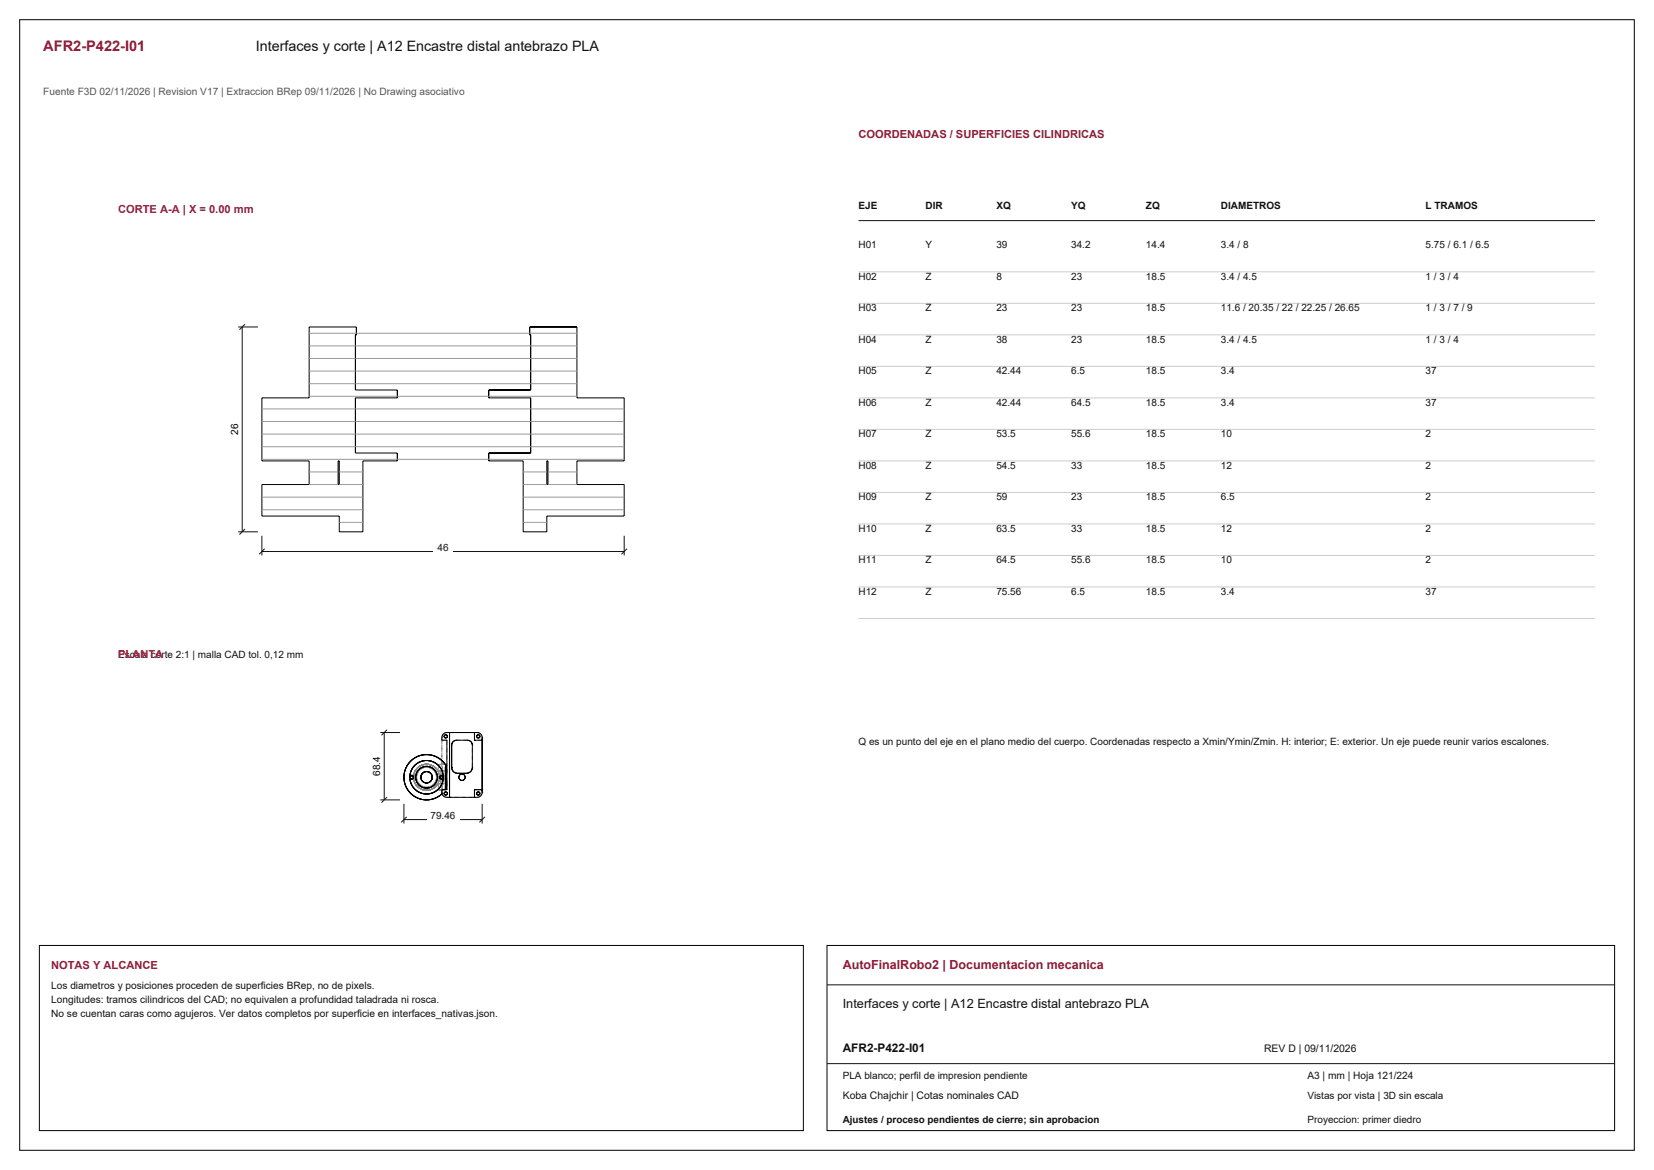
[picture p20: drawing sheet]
<svg xmlns="http://www.w3.org/2000/svg" width="420mm" height="297mm" viewBox="0 0 420 297" stroke-linecap="round" stroke-linejoin="round" font-family="sans-serif">
<defs><g id="words">
<text font-size="3.7" fill="#981b39" x="11" y="13">AFR2-P422-I01</text>
<text font-size="3.6" fill="#111" x="65" y="13">Interfaces y corte | A12 Encastre distal antebrazo PLA</text>
<text font-size="3.2" fill="#981b39" x="214" y="246">AutoFinalRobo2 | Documentacion mecanica</text>
<text font-size="3.2" fill="#111" x="214" y="256">Interfaces y corte | A12 Encastre distal antebrazo PLA</text>
<text font-size="3" fill="#111" x="214" y="267">AFR2-P422-I01</text>
<g font-size="2.8" fill="#981b39">
<text x="218" y="35">COORDENADAS / SUPERFICIES CILINDRICAS</text>
<text x="13" y="246">NOTAS Y ALCANCE</text>
</g>
<g font-size="2.8" fill="#a91843">
<text x="30" y="54">CORTE A-A | X = 0.00 mm</text>
<text x="30" y="167">PLANTA</text>
</g>
<text font-size="2.6" fill="#555" x="11" y="24">Fuente F3D 02/11/2026 | Revision V17 | Extraccion BRep 09/11/2026 | No Drawing asociativo</text>
<g font-size="2.6" fill="#111">
<text x="13" y="251">Los diametros y posiciones proceden de superficies BRep, no de pixels.</text>
<text x="13" y="254.6">Longitudes: tramos cilindricos del CAD; no equivalen a profundidad taladrada ni rosca.</text>
<text x="13" y="258.2">No se cuentan caras como agujeros. Ver datos completos por superficie en interfaces_nativas.json.</text>
<text x="321" y="267">REV D | 09/11/2026</text>
<text x="332" y="274">A3 | mm | Hoja 121/224</text>
<text x="214" y="279">Koba Chajchir | Cotas nominales CAD</text>
</g>
<g font-size="2.5" fill="#111">
<text x="218" y="53">EJE</text>
<text x="235" y="53">DIR</text>
<text x="253" y="53">XQ</text>
<text x="272" y="53">YQ</text>
<text x="291" y="53">ZQ</text>
<text x="310" y="53">DIAMETROS</text>
<text x="362" y="53">L TRAMOS</text>
<text x="218" y="63">H01</text>
<text x="235" y="63">Y</text>
<text x="253" y="63">39</text>
<text x="272" y="63">34.2</text>
<text x="291" y="63">14.4</text>
<text x="310" y="63">3.4 / 8</text>
<text x="362" y="63">5.75 / 6.1 / 6.5</text>
<text x="218" y="71">H02</text>
<text x="235" y="71">Z</text>
<text x="253" y="71">8</text>
<text x="272" y="71">23</text>
<text x="291" y="71">18.5</text>
<text x="310" y="71">3.4 / 4.5</text>
<text x="362" y="71">1 / 3 / 4</text>
<text x="218" y="79">H03</text>
<text x="235" y="79">Z</text>
<text x="253" y="79">23</text>
<text x="272" y="79">23</text>
<text x="291" y="79">18.5</text>
<text x="310" y="79">11.6 / 20.35 / 22 / 22.25 / 26.65</text>
<text x="362" y="79">1 / 3 / 7 / 9</text>
<text x="218" y="87">H04</text>
<text x="235" y="87">Z</text>
<text x="253" y="87">38</text>
<text x="272" y="87">23</text>
<text x="291" y="87">18.5</text>
<text x="310" y="87">3.4 / 4.5</text>
<text x="362" y="87">1 / 3 / 4</text>
<text x="218" y="95">H05</text>
<text x="235" y="95">Z</text>
<text x="253" y="95">42.44</text>
<text x="272" y="95">6.5</text>
<text x="291" y="95">18.5</text>
<text x="310" y="95">3.4</text>
<text x="362" y="95">37</text>
<text x="218" y="103">H06</text>
<text x="235" y="103">Z</text>
<text x="253" y="103">42.44</text>
<text x="272" y="103">64.5</text>
<text x="291" y="103">18.5</text>
<text x="310" y="103">3.4</text>
<text x="362" y="103">37</text>
<text x="218" y="111">H07</text>
<text x="235" y="111">Z</text>
<text x="253" y="111">53.5</text>
<text x="272" y="111">55.6</text>
<text x="291" y="111">18.5</text>
<text x="310" y="111">10</text>
<text x="362" y="111">2</text>
<text x="218" y="119">H08</text>
<text x="235" y="119">Z</text>
<text x="253" y="119">54.5</text>
<text x="272" y="119">33</text>
<text x="291" y="119">18.5</text>
<text x="310" y="119">12</text>
<text x="362" y="119">2</text>
<text x="218" y="127">H09</text>
<text x="235" y="127">Z</text>
<text x="253" y="127">59</text>
<text x="272" y="127">23</text>
<text x="291" y="127">18.5</text>
<text x="310" y="127">6.5</text>
<text x="362" y="127">2</text>
<text x="218" y="135">H10</text>
<text x="235" y="135">Z</text>
<text x="253" y="135">63.5</text>
<text x="272" y="135">33</text>
<text x="291" y="135">18.5</text>
<text x="310" y="135">12</text>
<text x="362" y="135">2</text>
<text x="111.1" y="139.8">46</text>
<text x="218" y="143">H11</text>
<text x="235" y="143">Z</text>
<text x="253" y="143">64.5</text>
<text x="272" y="143">55.6</text>
<text x="291" y="143">18.5</text>
<text x="310" y="143">10</text>
<text x="362" y="143">2</text>
<text x="218" y="151">H12</text>
<text x="235" y="151">Z</text>
<text x="253" y="151">75.56</text>
<text x="272" y="151">6.5</text>
<text x="291" y="151">18.5</text>
<text x="310" y="151">3.4</text>
<text x="362" y="151">37</text>
<text x="30" y="167">Escala corte 2:1 | malla CAD tol. 0,12 mm</text>
<text x="218" y="189">Q es un punto del eje en el plano medio del cuerpo. Coordenadas respecto a Xmin/Ymin/Zmin. H: interior; E: exterior. Un eje puede reunir varios escalones.</text>
<text x="109.3" y="207.8">79.46</text>
<text x="214" y="274">PLA blanco; perfil de impresion pendiente</text>
<text x="332" y="279">Vistas por vista | 3D sin escala</text>
<text x="214" y="285">Ajustes / proceso pendientes de cierre; sin aprobacion</text>
<text x="332" y="285">Proyeccion: primer diedro</text>
</g>
<g font-size="2.5">
<text x="60.5" y="110.4" transform="rotate(-90 60.5 110.4)">26</text>
<text x="96.6" y="197" transform="rotate(-90 96.6 197)">68.4</text>
</g>
</g></defs>
<path d="M5 5h410v287h-410zM78.5 83h12v2h-.2v14h10.6v2h-10.6v14h10.6v2h-8.7v18h-6v-4h-19.7v-8h12v-6h-12v-16h12zM134.5 83h12v18h12v16h-12v6h12v8h-19.7v4h-6v-18h-8.7v-2h10.7v-14h-10.7v-2h10.7v-14h-.3zM85.9 117h.3v6h-.3zM138.8 117h.3v6h-.3z" fill="none" stroke="#000" stroke-width=".25"/>
<path d="M66.5 136v5M66.5 140h92M67.2 139.3l-1.4 1.4M158.5 136v5M159.2 139.3l-1.4 1.4" fill="none" stroke="#111" stroke-width=".25"/>
<path d="M110.1 137.9h4.8v3h-4.8z" fill-rule="evenodd" fill="#fff"/>
<path d="M60.5 83h5M61.5 83v52M62.2 82.3l-1.4 1.4M60.5 135h5M62.2 134.3l-1.4 1.4" fill="none" stroke="#111" stroke-width=".25"/>
<path d="M57.7 106.9h3.2v4.2h-3.2z" fill-rule="evenodd" fill="#fff"/>
<g fill="none" stroke="#9a9a9a" stroke-width=".25">
<path d="M78.5 84.6h68M78.5 87.8h68M78.5 91h68M78.5 94.2h68M78.5 97.4h68M66.5 116.6h92M66.5 113.4h92M66.5 110.2h92M66.5 107h92M66.5 103.8h92M78.5 119.8h7.4M78.5 100.6h68"/>
<path d="M86.2 119.8h6M132.8 119.8h6M139.1 119.8h7.4M66.5 126.2h25.7M66.5 129.4h25.7M78.5 123h7.4M86.2 132.6h6M86.2 123h6M132.8 132.6h6M132.8 129.4h25.7M132.8 126.2h25.7M132.8 123h6"/>
<path d="M139.1 123h7.4"/>
</g>
<g fill="none" stroke="#8c8c8c" stroke-width=".25" stroke-dasharray="1.1 .8" stroke-linecap="butt">
<path d="M102.6 197.3v.5M102.6 197.4v.6M102.6 196.8v.6M102.6 197.8l.1 .6M102.6 196.7v.6M102.6 198l.1 .5M102.7 196.3l-.1 .5M102.7 198.4l.1 .6M102.7 196.1l-.1 .6M102.7 198.5l.2 .6M102.8 195.7l-.1 .6M102.8 199l.2 .5"/>
<path d="M102.8 195.5l-.1 .6M102.9 199.1l.2 .5M103 195.1l-.2 .6M103 199.5l.3 .6M103 195l-.2 .5M103.1 199.6l.2 .6M103.2 194.6l-.2 .5M103.3 194.5l-.3 .5M103.5 194.1l-.3 .5M103.6 194l-.3 .5M103.9 193.7l-.4 .4M104 193.5l-.4 .5"/>
<path d="M104.1 197.3v-.5M104.1 197.3v-.3M104.1 197.3v.3M104.1 197.2v.5M104.1 197.2v-.1M104.1 197.4v.1M104.1 197.1v.1M104.1 197.1v-.1M104.1 197.5v.1M104.1 197.6v-.1M104.1 197v.1M104.1 197.6v-.3"/>
<path d="M104.1 197v.3M104.1 197.6l.1 .1M104.1 197v-.1M104.1 197.6v.1M104.1 197.7l.1 .5M104.1 196.9v-.1M104.1 197.7v.1M104.1 197.8v-.5M104.1 196.8l.1-.5M104.1 196.8v-.1M104.1 197.8v.1M104.1 196.7v-.1"/>
<path d="M104.1 197.9v.1M104.1 196.7v.5M104.1 196.6v-.1M104.1 198v.1M104.1 196.5l.1-.1M104.1 198.1l.1 .1M104.2 196.4v-.1M104.2 198.2v.1M104.2 198.2l.1 .5M104.2 197.7l.1 .1M104.2 196.9l-.1 .1M104.2 198.3l-.1-.5"/>
<path d="M104.2 196.3l.1-.5M104.2 196.3v-.1M104.2 198.3v.1M104.2 196.2l-.1 .5M104.2 196.2v-.1M104.2 198.4v.1M104.2 196.1h.1M104.2 198.5h.1M104.3 193.2l-.4 .5M104.3 196.1v-.1M104.3 198.5v.1M104.3 196v-.1"/>
<path d="M104.3 198.6v.1M104.3 195.9v-.1M104.3 198.7v.1M104.3 198.7l.2 .5M104.3 197.8l.2 .1M104.3 196.8l-.1 .1M104.3 198.8l-.1-.5M104.3 195.8l.2-.4M104.3 195.8l.1-.1M104.3 198.8l.1 .1M104.4 195.7l-.2 .5M104.4 195.7v-.1"/>
<path d="M104.4 198.9v.1M104.4 193.1l-.4 .4M104.4 195.6l.1-.1M104.4 199l.1 .1M104.5 195.5v-.1M104.5 199.1v.1M104.5 197.9h.2M104.5 196.7l-.2 .1M104.5 199.2l.2 .4M104.5 199.2l-.2-.4M104.5 195.4l.3-.5M104.5 195.4l.1-.1"/>
<path d="M104.5 199.2l.1 .1M104.6 195.3v-.1M104.6 199.3v.1M104.6 195.3l-.2 .4M104.6 195.2l.1-.1M104.6 199.4l.1 .1M104.7 197.9l.1-.1M104.7 196.7h-.2M104.7 192.8l-.4 .4M104.7 195h.1M104.7 195v.1M104.7 199.6v-.1"/>
<path d="M104.7 199.6h.1M104.7 199.6l.3 .4M104.8 195v-.1M104.8 199.6v.1M104.8 199.7l-.3-.5M104.8 194.9l.3-.4M104.8 192.7l-.4 .4M104.8 197.8l.2-.1M104.8 196.8l-.1-.1M104.8 194.9l.1-.1M104.8 199.7l.1 .1M104.8 194.8l-.2 .5"/>
<path d="M104.9 194.8v-.1M104.9 199.8v.1M104.9 194.7h.1M104.9 199.9h.1M105 194.7v-.1M105 199.9v.1M105 197.7l.1-.1M105 196.9l-.2-.1M105 197.3v.4M105 194.6h.1M105 200h.1M105 196.9v.4"/>
<path d="M105 197.7l.1 .5M105 197.3l.1 .4M105 197.2v.1M105 197.4v-.1M105 197.1v.1M105 197.5v-.1M105 197.5v-.4M105 197.1l.1-.5M105 197.1v.4M105 197.5l.1 .5M105 197.1v-.1M105 197.5v.1"/>
<path d="M105 197v-.1M105 197.6v.1M105 196.9h.1M105 197.7h.1M105.1 196.9l-.1 .4M105.1 197.7v.5M105.1 196.8v.1M105.1 197.8v-.1M105.1 194.6v-.1M105.1 197.6v-.2M105.1 197l-.1-.1M105.1 196.7v.1"/>
<path d="M105.1 197.9v-.1M105.1 196.7v-.1M105.1 197.9v.1M105.1 194.5l.3-.3M105.1 198l-.1-.5M105.1 196.6l.1-.4M105.1 196.6l-.1 .5M105.1 198l.1 .4M105.1 196.4l-.1 .5M105.1 198.2l.1 .4M105.1 196.6v-.1M105.1 198v.1"/>
<path d="M105.1 194.5h.1M105.1 197.4v-.2M105.1 197.2v-.2M105.1 196.4v.1M105.1 198.2v-.1M105.1 196.4v.5M105.1 198.2l.2 .4M105.1 192.5l-.4 .3M105.2 196.4h-.1M105.2 198.2h-.1M105.2 194.5v-.1M105.2 194.5l-.4 .3"/>
<path d="M105.2 196.3v.1M105.2 198.3v-.1M105.2 196.2v.1M105.2 198.4v-.1M105.2 194.4h.1M105.2 198.4l-.1-.4M105.2 196.2l.2-.4M105.2 196.2l-.1 .4M105.2 198.4l.2 .4M105.2 196.2v-.1M105.2 198.4v.1M105.2 196.1h.1"/>
<path d="M105.2 198.5h.1M105.2 196l-.1 .4M105.2 198.6l.2 .4M105.3 194.3v.1M105.3 196.1v-.1M105.3 198.5v.1M105.3 196l-.2 .4M105.3 198.6l.2 .4M105.3 196v-.1M105.3 198.6v.1M105.3 194.3l.1-.1M105.3 192.4l-.5 .3"/>
<path d="M105.4 195.9v-.1M105.4 195.9h-.1M105.4 198.7h-.1M105.4 198.7v.1M105.4 198.8l-.2-.4M105.4 195.8l.2-.4M105.4 195.8l-.2 .4M105.4 198.8l.2 .4M105.4 195.8v-.1M105.4 198.8v.1M105.4 194.2l.1-.1M105.4 194.2l.4-.3"/>
<path d="M105.4 195.7h.1M105.4 198.9h.1M105.4 195.6l-.2 .4M105.4 199l.3 .3M105.5 195.7v-.1M105.5 198.9v.1M105.5 195.6l-.2 .4M105.5 199l.2 .3M105.5 194.1l-.3 .4M105.5 195.6v-.1M105.5 199v.1M105.5 194.1l.1-.1"/>
<path d="M105.5 197.3l.1 .4M105.5 197.3l.1-.4M105.6 195.5h-.1M105.6 199.1h-.1M105.6 197.7l.1 .4M105.6 196.9l-.1 .4M105.6 196.9l.1-.4M105.6 197.7l-.1-.4M105.6 195.5v-.1M105.6 199.1v.1M105.6 199.2l-.2-.4M105.6 195.4l.3-.3"/>
<path d="M105.6 195.4l-.2 .4M105.6 199.2l.3 .3M105.6 192.2l-.5 .3M105.6 194h.1M105.7 195.4v-.1M105.7 195.4h-.1M105.7 199.2h-.1M105.7 199.2v.1M105.7 198.1l.1 .4M105.7 196.5l-.1 .4M105.7 196.5l.1-.4M105.7 198.1l-.1-.4"/>
<path d="M105.7 195.3l-.3 .3M105.7 199.3l.3 .4M105.7 194l.1-.1M105.7 195.3l-.2 .3M105.8 195.2l-.1 .1M105.8 199.4l-.1-.1M105.8 197.3v.4M105.8 197.3v-.4M105.8 198.5l.2 .3M105.8 196.1l-.1 .4M105.8 196.1l.2-.3M105.8 198.5l-.1-.4"/>
<path d="M105.8 196.9v.4M105.8 197.7l.1 .4M105.8 197.7v-.4M105.8 196.9l.1-.4M105.8 193.9l.4-.3M105.8 193.9l.1-.1M105.8 192.1l-.5 .3M105.8 195.1v.1M105.8 199.5v-.1M105.9 195.1h-.1M105.9 199.5h-.1M105.9 199.5l-.3-.3"/>
<path d="M105.9 195.1l.3-.3M105.9 195.1l-.3 .3M105.9 199.5l.3 .3M105.9 196.5l-.1 .4M105.9 198.1l.1 .3M105.9 198.1l-.1-.4M105.9 196.5l.1-.3M105.9 195.1v-.1M105.9 199.5v.1M105.9 193.8l-.4 .3M105.9 193.8l.1-.1M105.9 195h.1"/>
<path d="M105.9 199.6h.1M106 194.9l-.3 .4M106 199.7l.3 .3M106 198.8l.2 .4M106 195.8l-.2 .3M106 195.8l.2-.4M106 198.8l-.2-.3M106 193.7h.1M106 194.9v.1M106 199.7v-.1M106 199.7l.4 .3M106 196.2l-.1 .3"/>
<path d="M106 198.4l.2 .4M106 198.4l-.1-.3M106 196.2l.2-.4M106.1 194.9h-.1M106.1 199.7h-.1M106.1 194.9v-.1M106.1 199.7v.1M106.1 193.7l.1-.1M106.2 194.8h-.1M106.2 199.8h-.1M106.2 192l-.6 .2M106.2 193.6h.1"/>
<path d="M106.2 199.8l-.3-.3M106.2 194.8l.4-.3M106.2 194.8l-.3 .3M106.2 199.8l.4 .3M106.2 195.8l-.2 .4M106.2 198.8l.3 .3M106.2 198.8l-.2-.4M106.2 195.8l.3-.3M106.2 193.6l.5-.2M106.2 194.7h.1M106.2 194.7v.1M106.2 199.9v-.1"/>
<path d="M106.2 199.9h.1M106.2 199.2l.3 .2M106.2 195.4l-.2 .4M106.2 195.4l.3-.2M106.2 199.2l-.2-.4M106.3 194.6l-.3 .3M106.3 200l.4 .2M106.3 193.5h.1M106.3 193.5v.1M106.3 194.7h.1M106.3 199.9h.1M106.4 193.5l-.5 .3"/>
<path d="M106.4 191.9l-.6 .2M106.4 194.6l-.4 .3M106.4 200l.3 .2M106.4 194.6v.1M106.4 200v-.1M106.4 194.6h.1M106.4 200h.1M106.5 193.5h-.1M106.5 195.5l-.3 .3M106.5 199.1l.3 .2M106.5 199.1l-.3-.3M106.5 195.5l.3-.2"/>
<path d="M106.5 193.4h.1M106.5 193.4v.1M106.5 194.5v.1M106.5 199.4l.4 .3M106.5 195.2l-.3 .2M106.5 195.2l.4-.3M106.5 199.4l-.3-.2M106.6 194.5l.4-.2M106.6 194.5l-.4 .3M106.6 194.5h-.1M106.7 193.4h-.1M106.7 194.5v-.1"/>
<path d="M106.7 194.5h-.1M106.7 194.4l-.4 .2M106.7 193.4l.5-.2M106.7 191.8l-.5 .2M106.7 193.4l.1-.1M106.7 194.4l-.3 .2M106.8 194.4h-.1M106.8 195.3l-.3 .2M106.8 199.3l.3 .2M106.8 199.3l-.3-.2M106.8 195.3l.3-.2M106.8 193.3h.1"/>
<path d="M106.8 193.3l-.4 .2M106.9 199.7l.3 .2M106.9 194.9l-.4 .3M106.9 194.9l.3-.2M106.9 199.7l-.4-.3M106.9 194.3l-.1 .1M106.9 191.7l-.5 .2M106.9 194.3h.1M106.9 193.3h.1M107 194.3l.4-.2M107 194.3l-.4 .2M107 193.3l.1-.1"/>
<path d="M107 194.3h.1M107.1 194.2l-.4 .2M107.1 194.2v.1M107.1 195.1l-.3 .2M107.1 199.5l.4 .2M107.1 199.5l-.3-.2M107.1 195.1l.4-.2M107.1 194.2h.1M107.1 193.2h.1M107.2 193.2l.4-.1M107.2 193.2l.5-.1M107.2 193.2h.1"/>
<path d="M107.2 199.9l.4 .1M107.2 194.7l-.3 .2M107.2 194.7l.4-.1M107.2 199.9l-.3-.2M107.2 194.2h.1M107.3 191.6l-.6 .2M107.3 193.2h.1M107.3 193.2l-.5 .1M107.3 194.2l.1-.1M107.4 193.2v-.1M107.4 194.1l.4-.1M107.4 194.1l-.4 .2"/>
<path d="M107.4 193.1h.1M107.5 194.1h-.1M107.5 194.9l-.4 .2M107.5 199.7l.3 .1M107.5 199.7l-.4-.2M107.5 194.9l.3-.1M107.5 194.1l-.4 .1M107.5 191.6l-.6 .1M107.5 193.1h.1M107.6 194.1l-.5 .1M107.6 194.1h-.1M107.6 200l.4 .1"/>
<path d="M107.6 194.6l-.4 .1M107.6 194.6l.4-.1M107.6 200l-.4-.1M107.6 194.1h.1M107.6 193.1h.5M107.6 193.1h.1M107.7 193.1h.5M107.7 193.1h.1M107.7 194.1h.1M107.8 193.1l-.5 .1M107.8 193.1h.1M107.8 194v.1"/>
<path d="M107.8 194h.4M107.8 194l-.4 .1M107.8 194.8l-.3 .1M107.8 199.8h.4M107.8 199.8l-.3-.1M107.8 194.8h.4M107.8 191.6h-.5M107.9 194h-.1M107.9 194l-.4 .1M107.9 193.1h.1M108 194h-.1M108 194l-.4 .1"/>
<path d="M108 194.5l-.4 .1M108 194.5h.4M108 193.1h.1M108 194h.1M108.1 191.6h-.6M108.1 193.1h.1M108.1 194h.1M108.1 193.1h.5M108.2 193.1h.5M108.2 194.8h-.4M108.2 199.8h.4M108.2 199.8h-.4"/>
<path d="M108.2 194.8h.4M108.2 193.1h.1M108.2 194h.5M108.2 194h-.4M108.3 194h-.1M108.3 193.1h-.5M108.3 193.1h.1M108.3 194h-.4M108.4 194h-.1M108.4 193.1h.1M108.4 191.6h-.6M108.4 194.5h-.4"/>
<path d="M108.4 194.5l.4 .1M108.4 194h.1M108.4 194h-.4M108.5 193.1h.1M108.5 194h.1M108.6 193.1h.1M108.6 194.8h-.4M108.6 199.8h.4M108.6 199.8h-.4M108.6 194.8h.4M108.6 193.1h.5M108.7 191.6h-.6"/>
<path d="M108.7 193.1h.4M108.7 194h-.1M108.7 193.1h.1M108.7 194l.4 .1M108.7 194h-.5M108.8 194h-.1M108.8 194h-.5M108.8 193.1h-.5M108.8 194.6l-.4-.1M108.8 194.6l.4 .1M108.8 194l.1 .1M108.8 193.1h.1"/>
<path d="M108.9 194.1l-.5-.1M108.9 193.1h.1M108.9 194.1h.1M109 191.6h-.6M109 194.8h-.4M109 199.8l.4-.2M109 199.8h-.4M109 194.8l.4 .2M109 194.1h.1M109.1 193.1h-.1M109.1 194.1l.4 .1M109.1 194.1l-.4-.1"/>
<path d="M109.1 193.1h.1M109.1 193.1l.5 .2M109.2 194.1h-.1M109.2 193.1l.1 .1M109.2 194.1l-.4-.1M109.2 199.9l.4-.1M109.2 194.7l-.4-.1M109.2 194.7l.4 .1M109.2 199.9l-.4 .1M109.2 194.1h.1M109.2 191.6h-.5M109.3 194.1v.1"/>
<path d="M109.3 193.2l-.5-.1M109.3 194.2l-.4-.1M109.3 194.2h.1M109.3 193.2h.1M109.4 195l-.4-.2M109.4 199.6l.3-.2M109.4 199.6l-.4 .2M109.4 195l.3 .2M109.4 193.2h.1M109.4 194.2h.1M109.5 194.2l.1 .1M109.5 194.2l.4 .2"/>
<path d="M109.5 194.2l-.4-.1M109.6 193.2v.1M109.6 193.2h-.1M109.6 191.7l-.6-.1M109.6 199.8l.3-.2M109.6 194.8l-.4-.1M109.6 194.8l.3 .2M109.6 199.8l-.4 .1M109.6 194.2l-.4-.1M109.6 193.3l.5 .1M109.6 193.3h.1M109.6 194.3h.1"/>
<path d="M109.7 193.3h.1M109.7 195.2l-.3-.2M109.7 199.4l.3-.2M109.7 199.4l-.3 .2M109.7 195.2l.3 .2M109.7 194.3l-.4-.1M109.8 194.3v.1M109.8 194.3h-.1M109.8 193.3l-.5-.1M109.8 191.7l-.6-.1M109.8 193.3l.1 .1M109.9 194.4h-.1"/>
<path d="M109.9 193.4h.1M109.9 199.6l.3-.3M109.9 195l-.3-.2M109.9 195l.3 .3M109.9 199.6l-.3 .2M109.9 194.4l.4 .3M109.9 194.4l-.4-.2M110 194.4v.1M110 194.4h-.1M110 195.4l-.3-.2M110 199.2l.3-.3M110 199.2l-.3 .2"/>
<path d="M110 195.4l.3 .3M110 194.4l-.4-.2M110 193.4h.1M110.1 194.5h-.1M110.1 193.4l.4 .3M110.1 194.5v.1M110.1 193.4l.1 .1M110.1 194.5l-.4-.2M110.1 191.8l-.5-.1M110.2 194.6h-.1M110.2 193.5l-.4-.2M110.2 193.5h.1"/>
<path d="M110.2 194.6l.1 .1M110.2 200l.1-.1M110.2 199.3l.3-.3M110.2 195.3l-.3-.3M110.2 195.3l.3 .3M110.2 199.3l-.3 .3M110.3 195.7l-.3-.3M110.3 198.9l.2-.3M110.3 198.9l-.3 .3M110.3 195.7l.2 .3M110.3 193.5l.1 .1M110.3 199.9l-.4 .3"/>
<path d="M110.3 194.7l.3 .3M110.3 194.7l-.4-.3M110.3 199.9l.3-.3M110.3 194.7h.1M110.3 199.9h.1M110.4 191.9l-.6-.2M110.4 194.7l-.4-.3M110.4 199.9l.3-.3M110.4 194.7v.1M110.4 199.9v-.1M110.4 194.8h.1M110.4 199.8h.1"/>
<path d="M110.4 193.6h.1M110.5 194.8l-.4-.3M110.5 199.8l.3-.3M110.5 193.7h.1M110.5 193.7v-.1M110.5 196l-.2-.3M110.5 198.6l.2-.4M110.5 198.6l-.2 .3M110.5 196l.2 .4M110.5 194.8v.1M110.5 199.8v-.1M110.5 199l.2-.3"/>
<path d="M110.5 195.6l-.3-.3M110.5 195.6l.2 .3M110.5 199l-.3 .3M110.5 193.7l.4 .3M110.6 194.9h-.1M110.6 199.7h-.1M110.6 193.7l.1 .1M110.6 195h.1M110.6 195v-.1M110.6 199.6v.1M110.6 199.6h.1M110.6 199.6l-.3 .3"/>
<path d="M110.6 195l.3 .3M110.6 195l-.3-.3M110.6 199.6l.3-.3M110.7 192l-.6-.2M110.7 193.8l-.5-.3M110.7 196.4l-.2-.4M110.7 198.2l.1-.3M110.7 198.2l-.2 .4M110.7 196.4l.1 .3M110.7 195l-.3-.3M110.7 199.6l.3-.3M110.7 195v.1"/>
<path d="M110.7 199.6v-.1M110.7 198.7l.2-.4M110.7 195.9l-.2-.3M110.7 195.9l.2 .4M110.7 198.7l-.2 .3M110.7 193.8l.1 .1M110.8 195.1h-.1M110.8 199.5h-.1M110.8 195.1l-.3-.3M110.8 199.5l.2-.4M110.8 195.1v.1M110.8 199.5v-.1"/>
<path d="M110.8 196.7l-.1-.3M110.8 197.9l.1-.4M110.8 197.9l-.1 .3M110.8 196.7l.1 .4M110.8 193.9h.1M110.8 195.2h.1M110.8 199.4h.1M110.9 197.5h.7M110.9 197.1l-.1-.4M110.9 197.5l-.1 .4M110.9 192.2l-.5-.3M110.9 195.3v-.1"/>
<path d="M110.9 199.3v.1M110.9 198.3l.1-.4M110.9 196.3l-.2-.4M110.9 196.3l.1 .4M110.9 198.3l-.2 .4M110.9 193.9l.1 .1M110.9 199.3l-.3 .3M110.9 195.3l.3 .4M110.9 195.3l-.3-.3M110.9 199.3l.3-.4M110.9 195.3h.1M110.9 199.3h.1"/>
<path d="M110.9 194l.4 .3M111 195.4v-.1M111 199.2v.1M111 195.3l-.3-.3M111 199.3l.2-.4M111 197.9l.1-.4M111 196.7l-.1-.4M111 196.7l.1 .4M111 197.9l-.1 .4M111 195.4l.1 .1M111 199.2l.1-.1M111 194l.1 .1"/>
<path d="M111 195.5l-.2-.4M111 199.1l.3-.3M111.1 194.1l-.4-.3M111.1 197.5v-.4M111.1 197.1l-.1-.4M111.1 197.1v.4M111.1 197.5l-.1 .4M111.1 195.5v.1M111.1 199.1v-.1M111.1 195.6h.1M111.1 199h.1M111.2 194.1v.1"/>
<path d="M111.2 194.1h-.1M111.2 195.6v.1M111.2 199v-.1M111.2 192.3l-.5-.3M111.2 195.7h1.1M111.2 198.9l-.3 .4M111.2 195.7l.2 .4M111.2 198.9h2M111.2 195.7l-.3-.4M111.2 194.2h.1M111.2 195.7v.1M111.2 198.9v-.1"/>
<path d="M111.2 195.7l-.2-.4M111.2 195.8h.1M111.2 198.8h.1M111.3 194.2v.1M111.3 195.8l-.3-.3M111.3 198.8l.1-.4M111.3 195.8v.1M111.3 198.8v-.1M111.3 194.3v-.3M111.3 194h1.8M111.3 194.3v1.4M111.3 198.9v1.4"/>
<path d="M111.3 195.9v.1M111.3 198.7v-.1M111.3 194.3l.4 .4M111.3 198.9h.1M111.3 195.7h.1M111.3 196h.1M111.3 198.6h.1M111.4 196.1v-.1M111.4 198.5v.1M111.4 194.3h-.1M111.4 196.1l.1 .4M111.4 198.5l-.2 .4"/>
<path d="M111.4 198.9h.1M111.4 195.7h.1M111.4 198.9h-.1M111.4 195.7h-.1M111.4 192.4l-.5-.2M111.4 196.2v-.1M111.4 198.4v.1M111.4 194h-.1M111.4 194.4v-.1M111.4 194.4l-.3-.3M111.4 196.2l-.1-.4M111.4 198.4l.2-.5"/>
<path d="M111.4 196.3v-.1M111.4 198.3v.1M111.5 196.3h-.1M111.5 198.3h-.1M111.5 194.5v-.1M111.5 196.4v-.1M111.5 198.2v.1M111.5 194.5l-.1-.1M111.5 198.9h.2M111.5 195.7h.2M111.5 198.9h-.1M111.5 195.7h-.1"/>
<path d="M111.5 196.5v-.1M111.5 198.1v.1M111.5 196.5l.1 .4M111.5 198.1l-.1 .4M111.5 197.2v.2M111.5 197.4l.1 .2M111.5 196.5v.1M111.5 198.1v-.1M111.5 194h-.1M111.5 196.6v.1M111.5 198v-.1M111.5 196.7h.1"/>
<path d="M111.5 197.9h.1M111.6 196.7l-.2-.5M111.6 197.9v-.4M111.6 196.7v.1M111.6 197.9v-.1M111.6 194.6l-.1-.1M111.6 197l-.1 .2M111.6 197.6l.1 .1M111.6 196.8v.1M111.6 197.8v-.1M111.6 196.9h1.6M111.6 196.9v.1"/>
<path d="M111.6 197.7h1.6M111.6 197.7v-.1M111.6 197.7l-.1 .4M111.6 197v-.1M111.6 197v.1M111.6 197.6v.1M111.6 197.6v-.1M111.6 197.5v.1M111.6 197.5h1.6M111.6 197.1h-.7M111.6 197.1v-.1M111.6 197.1v-.4"/>
<path d="M111.6 200l.3-.5M111.6 197.5h1M111.7 192.6l-.5-.3M111.7 198.9h.2M111.7 195.7h.2M111.7 198.9h-.2M111.7 195.7h-.2M111.7 199.9v.6M111.7 194v.7M111.7 199.9l-.4 .4M111.7 194.7l-.1-.1M111.7 194h.2"/>
<path d="M111.7 196.9l-.1 .1M111.7 197.7l.1 .1M111.7 194h-.2M111.8 194.8l-.4-.4M111.8 196.8l-.1 .1M111.8 197.8l.2 .1M111.9 198.9h.2M111.9 195.7h.2M111.9 198.9h-.2M111.9 195.7h-.2M111.9 194h.2M111.9 192.8l-.5-.4"/>
<path d="M111.9 194h-.2M111.9 197.1v-1.4M111.9 198.9v-1.4M111.9 198.9h.1M111.9 197.5h.1M111.9 199.5l.3-.4M111.9 197.1h.1M111.9 195.7h.1M112 196.7l-.2 .1M112 197.9h.1M112 197.1h-.1M112 197.5h.1"/>
<path d="M112 195.7h-.1M112 198.9h.1M112 197.1h.1M112 197.5h-.1M112 195.2l-.2-.4M112 195.7h.2M112 198.9h-.1M112.1 198.9h.2M112.1 195.7h.2M112.1 198.9h-.2M112.1 195.7h-.2M112.1 194h.2"/>
<path d="M112.1 197.1h-.1M112.1 197.5h.1M112.1 194h-.2M112.1 195.7h-.1M112.1 198.9h.1M112.1 193l-.4-.4M112.1 197.1h.2M112.1 197.5h-.1M112.1 196.7h-.1M112.1 197.9l.2-.1M112.2 195.7h.1M112.2 198.9h-.2"/>
<path d="M112.2 199.1l.2-.5M112.2 187.2v13.9M112.2 187.9v12.6M112.2 187v.2M112.2 197.1h-.1M112.2 197.5h.2M112.2 195.7l-.2-.5M112.2 195.7h-.1M112.2 198.9h.2M112.3 197.1h.1M112.3 197.5h-.2M112.3 186.7l-.1 .3"/>
<path d="M112.3 196.8l-.2-.1M112.3 197.8l.2-.1M112.3 193.2l-.4-.4M112.3 195.7h.2M112.3 198.9h-.1M112.3 198.9h.3M112.3 195.7h.3M112.3 195.7h.9M112.3 195.7v-1.7M112.3 198.9h-1.1M112.3 198.9h-.2M112.3 195.7h-.2"/>
<path d="M112.3 194h-.2M112.3 194h.3M112.4 198.6l.1-.5M112.4 197.1h-.2M112.4 197.5h.1M112.4 195.7h-.2M112.4 198.9h.1M112.4 196.2l-.2-.5M112.4 186.5l-.1 .2M112.4 197.1h.2M112.4 197.5h-.1M112.5 196.9l-.2-.1"/>
<path d="M112.5 197.7l.1-.1M112.5 195.7h.1M112.5 198.9h-.2M112.5 198.1l.1-.5M112.5 196.6l-.1-.4M112.5 193.4l-.4-.4M112.5 197.1h-.1M112.5 197.5h.1M112.5 194h-.2M112.5 195.7h-.2M112.5 195.7h-.1M112.5 198.9h.2"/>
<path d="M112.6 196.9h.1M112.6 197.7h.6M112.6 196.9v.1M112.6 197.7v-.1M112.6 197.6v-.5M112.6 197v-.1M112.6 198.9h.2M112.6 195.7h.2M112.6 194h.2M112.6 197.6v.1M112.6 197v.1M112.6 197.6v-.3"/>
<path d="M112.6 197v.3M112.6 197l-.1-.1M112.6 197.6v-.1M112.6 197.1v-.1M112.6 197.5v.1M112.6 197.1h-1M112.6 197.5h-.2M112.6 197.5v-.1M112.6 197.1l-.1-.5M112.6 197.3v-.3M112.6 197.3v.3M112.6 186.3l-.2 .2"/>
<path d="M112.6 195.7h.1M112.6 198.9h-.1M112.6 197.1h-.1M112.6 197.5h.1M112.7 197.7h-.1M112.7 195.7h-.2M112.7 198.9h-.1M112.7 193.6l-.4-.4M112.7 197.1h-.1M112.7 194h-.2M112.7 197.1h.5M112.7 196.9h.5"/>
<path d="M112.7 196.9v.2M112.7 197.5v.2M112.7 196.9v-1.2M112.7 198.9v-1.2M112.8 195.7h-.3M112.8 198.9h-.3M112.8 186.2l-.2 .1M112.8 198.9h.2M112.8 195.7h.2M112.8 194h.2M112.9 193.8l-.4-.4M112.9 194h-.2"/>
<path d="M112.9 195.7h-.1M112.9 198.9h-.1M113 186l-.2 .2M113 195.7h.2M113 195.7v-1.7M113 194h-1.3M113.1 194l-.4-.4M113.1 194h-.2M113.1 195.7h-.2M113.1 198.9h-.2M113.2 186h-.2M113.2 198.5v.8"/>
<path d="M113.2 195.3v.7M113.2 194.3l-.3-.5M113.2 198.9h-.9M113.2 196h.3M113.2 199.3h.3M113.2 195.7h-.1M113.2 195.7h-2M113.2 196.9h-1.6M113.2 197.1h-1.6M113.2 196.9h-.6M113.2 197.5h-.5M113.2 197.7h-.5"/>
<path d="M113.2 198.9h-.1M113.2 198.9h-.2M113.2 197.7h-1.6M113.5 185.9l-.3 .1M113.5 187.9h-1.3M113.5 199.3v-.8M113.5 198.5v.8M113.5 196v-.7M113.5 195.3v.7M118.7 187.9h-2.8M119.9 194.8v-5.6M121.4 186l-.2-.1"/>
<path d="M121.7 186h-.3M121.9 186.2l-.2-.2M122.1 186.3l-.2-.1M122.2 186.5l-.1-.2M122.3 186.7l-.1-.2M122.4 187l-.1-.3M122.4 187.2v-.2M122.4 187.9h-1.9M103.3 200.1l.3 .5M103.3 200.2l.3 .4M103.6 200.6l.3 .4M103.6 200.6l.4 .5"/>
<path d="M103.9 201l.4 .4M104 201.1l.4 .4M104.3 201.4l.5 .4M104.4 201.5l.4 .4M104.8 201.8l.4 .4M104.8 201.9l.5 .3M105 200l.4 .4M105.1 200v.1M105.1 200.1l-.3-.4M105.1 200.1h.1M105.2 200.1v.1M105.2 200.2h.1"/>
<path d="M105.2 202.2l.5 .2M105.3 200.3v-.1M105.3 202.2l.5 .3M105.3 200.3l.1 .1M105.4 200.4l.4 .3M105.4 200.4l.1 .1M105.4 200.4l-.3-.3M105.5 200.5l.1 .1M105.6 200.6h.1M105.7 200.6l.1 .1M105.7 202.4l.6 .3M105.8 200.7l.4 .3"/>
<path d="M105.8 202.5l.5 .2M105.8 200.7l-.4-.3M105.8 200.7l.1 .1M105.9 200.8l.1 .1M106 200.9h.1M106.1 200.9l.1 .1M106.2 201l.4 .2M106.2 201h.1M106.2 201l-.4-.3M106.3 202.7l.5 .2M106.3 201.1v-.1M106.3 201.1h.1"/>
<path d="M106.3 202.7l.6 .2M106.5 201.1h-.1M106.5 201.2v-.1M106.5 201.2h.1M106.5 200.1v-.1M106.6 200.1l-.4-.3M106.6 200.1l.4 .2M106.6 200.1h-.1M106.6 201.2l.5 .2M106.7 201.2h-.1M106.7 200.1h-.1M106.7 200.1v.1"/>
<path d="M106.7 200.2l.4 .2M106.7 201.2l-.5-.2M106.7 201.2l.1 .1M106.8 200.2h-.1M106.8 201.3h.1M106.8 202.9l.6 .1M106.9 200.3l-.1-.1M106.9 202.9l.6 .1M106.9 200.3h.1M106.9 201.3h.1M107 200.3l-.4-.2M107 200.3l.4 .2"/>
<path d="M107 201.3l.1 .1M107 200.3h.1M107.1 200.4l.4 .1M107.1 200.4v-.1M107.1 201.4l.5 .1M107.1 200.4h.1M107.1 201.4h.1M107.1 200.4l.5 .1M107.2 201.4l-.5-.2M107.2 201.4h.1M107.2 200.4h.1M107.3 201.4h.1"/>
<path d="M107.3 200.4l.1 .1M107.4 201.4v.1M107.4 200.5l-.4-.2M107.4 200.5l.4 .1M107.4 203h.6M107.4 201.5h.1M107.5 200.5h-.1M107.5 203h.5M107.5 200.5l.4 .1M107.5 201.5h.1M107.6 200.5l.4 .1M107.6 200.5h-.1"/>
<path d="M107.6 201.5h.5M107.6 200.5h.1M107.6 201.5l-.4-.1M107.6 201.5h.1M107.7 201.5l-.5-.1M107.7 201.5h.1M107.7 200.5h.1M107.8 201.5h.1M107.8 200.6v-.1M107.8 200.6l-.4-.1M107.8 200.6h.4M107.9 200.6h-.1"/>
<path d="M107.9 200.6h.4M107.9 201.5h.1M108 200.6h-.1M108 203h.6M108 200.6h.4M108 200.1h.4M108 200.1l-.4-.1M108 201.5h.1M108 200.6h.1M108.1 201.5h.1M108.1 201.5h.5M108.1 200.6h.1"/>
<path d="M108.1 201.5h-.5M108.2 201.5h-.5M108.2 201.5h.1M108.2 200.6h-.4M108.2 200.6h.5M108.3 200.6h-.1M108.3 201.6v-.1M108.3 201.6l.1-.1M108.3 200.6h.5M108.4 200.6h-.1M108.4 201.5h.1M108.4 200.1l.4-.1"/>
<path d="M108.4 200.1h-.4M108.4 200.6h.1M108.4 200.6l.5-.1M108.5 201.5h.1M108.5 200.6h.1M108.6 203h.5M108.6 201.5h.5M108.6 201.5h.1M108.6 203h.6M108.6 201.5h-.5M108.7 201.5h-.5M108.7 200.6h-.1"/>
<path d="M108.7 201.5h.1M108.7 200.6h-.5M108.7 200.6l.4-.1M108.8 200.6h-.1M108.8 200.6l.4-.1M108.8 200l.4-.1M108.8 200l-.4 .1M108.8 200.6l.1-.1M108.8 201.5h.1M108.9 200.5l.4-.1M108.9 201.5h.1M108.9 200.5h.1"/>
<path d="M109 200.5h.1M109.1 201.5h-.1M109.1 201.5l.5-.1M109.1 200.5l-.4 .1M109.1 200.5l.4-.1M109.1 201.5h.1M109.1 201.5h-.5M109.1 201.5h-.4M109.1 203l.6-.1M109.2 200.5h-.1M109.2 203l.5-.1M109.2 201.5l.1-.1"/>
<path d="M109.2 200.5l.4-.1M109.2 200.5h.1M109.3 200.5v-.1M109.3 200.4l.4-.1M109.3 200.4h.1M109.3 201.4h.1M109.4 201.4h.1M109.4 200.4h.1M109.5 200.4l.1-.1M109.5 200.4l-.4 .1M109.5 200.4l.4-.2M109.6 201.4h-.1"/>
<path d="M109.6 201.4v-.1M109.6 201.4l.5-.2M109.6 200.4l.4-.2M109.6 201.3l-.5 .2M109.6 201.3h.1M109.6 200.3h.1M109.7 201.3h.1M109.7 202.9l.6-.2M109.7 200.3l.4-.2M109.8 200.3h-.1M109.8 200.3v-.1M109.8 201.3l.1-.1"/>
<path d="M109.9 200.2h-.1M109.9 201.2h.1M109.9 200.2l-.4 .2M109.9 200.2l.4-.3M110 200.2h-.1M110 200.2v-.1M110 200.2l.4-.3M110 201.2h.1M110.1 200.1h-.1M110.1 201.2l.4-.3M110.1 201.2l-.5 .1M110.1 200.1v-.1"/>
<path d="M110.1 201.2l.1-.1M110.1 200.1l.4-.3M110.2 200h-.1M110.2 201.1h.1M110.3 202.7l.5-.2M110.3 201.1l.1-.1M110.4 201h.1M110.5 200.9v.1M110.5 200.9h.1M110.5 200.9l.4-.2M110.5 200.9l-.4 .3M110.6 200.9l.1-.1"/>
<path d="M110.7 200.8l.1-.1M110.8 200.7h.1M110.8 202.5l.5-.3M110.9 200.7l.4-.4M110.9 200.7l.1-.1M110.9 200.6l-.4 .3M111 200.6l.1-.1M111.2 200.5h-.1M111.2 200.5v-.1M111.2 200.4h.1M111.3 200.4v-.1M111.3 200.3l.3-.3"/>
<path d="M111.3 200.5v-.2M111.3 200.3l-.4 .3M111.3 202.2l.5-.3M111.3 200.3h.1M111.4 200.3v-.1M111.4 202.2h-.1M111.4 200.2l.1-.1M111.4 200.5h-.1M111.5 200.1v.1M111.5 200.1l.1-.1M111.6 200l.1-.1M111.6 200.5h-.2"/>
<path d="M111.7 200.5h.1M111.7 200.5h.5M111.8 200.5h-.2M111.8 201.9l.5-.4M111.8 200.5h.2M111.9 201.8l-.1 .1M112 200.5h-.2M112 200.5h.2M112.2 201.1v.3M112.2 201.1v.2M112.2 201.1v-.6M112.2 200.5v.6"/>
<path d="M112.2 200.5h1.3M112.2 200.5h.1M112.2 200.5h-.2M112.2 200.5h-.9M112.2 201.3v-.1M112.2 201.3v-.2M112.2 201.3l.1 .2M112.2 201.4v-.1M112.2 201.4l.1 .2M112.2 201.5v-.1M112.3 201.5l-.1-.2M112.3 201.5h-.1"/>
<path d="M112.3 201.6l.1 .2M112.3 200.5h-.1M112.3 200.5h.3M112.3 200.5v-1.6M112.4 200.5h-.2M112.4 201.8l.2 .2M112.6 200.5h.2M112.6 202l.2 .2M112.6 200.5h-.2M112.8 202.2l.2 .1M112.8 200.5h.2M112.8 200.5h-.2"/>
<path d="M113 200.5h.1M113 202.3l.2 .1M113 200.5h-.2M113 200.5v-1.6M113.1 200.5h-.8M113.1 200.5h-.1M113.1 200.5l.1-.1M113.2 200.4v-.1M113.2 202.4h.3M113.5 202.4h7.7M113.5 200.5v-12.6M121.2 202.4h.2"/>
<path d="M121.4 202.4l.3-.1M121.7 202.3l.2-.1M121.9 202.2l.2-.2M122.1 202l.1-.2M122.2 201.8l.1-.2M122.3 201.6l.1-.2M122.4 201.4v-.3"/>
</g>
<g fill="none" stroke="#000" stroke-width=".25">
<path d="M102.6 197.3h.1M102.6 197.3v.1M102.6 197.2v.1M102.6 197.2h.1M102.6 197.4h.1M102.6 197.4v.1M102.6 197.1v.1M102.6 197.1h.1M102.6 197.5h.1M102.6 197.5v.1M102.6 197v.1M102.6 197h.1"/>
<path d="M102.6 197.6h.1M102.6 197.6v.1M102.6 196.9v.1M102.6 196.9h.1M102.6 197.7h.1M102.6 197.7v.1M102.6 196.8v.1M102.6 196.8h.1M102.6 197.8h.1M102.6 197.8v.1M102.6 196.7v.1M102.6 196.7h.1"/>
<path d="M102.6 197.9h.1M102.6 197.9v.1M102.6 196.6v.1M102.6 196.6h.1M102.6 198l.3 1.1M102.6 198v.1M102.6 196.5v.1M102.6 198.1h.1M102.6 198.1l.1 .2M102.6 196.4v.1M102.6 196.4h.1M102.6 196.3v.1"/>
<path d="M102.6 196.3h.1M102.7 198.3h.1M102.7 198.3v.1M102.7 196.3l-.1 1.7M102.7 196.2l-.1 .1M102.7 196.2h.1M102.7 198.4h.1M102.7 198.4v.1M102.7 196.1v.1M102.7 196.1h.1M102.7 198.5h.1M102.7 198.5v.1"/>
<path d="M102.7 196v.1M102.7 196h.1M102.7 198.6h.1M102.7 198.6v.1M102.7 198.7h.1M102.7 198.7l.1 .1M102.8 195.8l-.1 .2M102.8 195.8h.1M102.8 198.8h.1M102.8 198.8v.1M102.8 195.7v.1M102.8 195.7l-.1 .6"/>
<path d="M102.8 198.9h.1M102.8 198.9v.1M102.8 199h.1M102.8 199l.1 .1M102.9 199.1l.7 1.5M102.9 199.1h.1M102.9 199.1v.1M102.9 195.5l-.1 .2M102.9 195.5h.1M102.9 199.2h.1M102.9 199.2v.1M102.9 199.3h.1"/>
<path d="M102.9 199.3l.1 .1M103 199.4h.1M103 199.4v.1M103 195.2l-.1 .2M103 195.1l-.2 .6M103 199.5h.1M103 199.5v.1M103 195.1v.1M103 195.1h.1M103 199.6h.1M103 199.6l.1 .1M103 195v.1"/>
<path d="M103.1 195h-.1M103.1 199.7h.1M103.1 199.7v.1M103.1 199.8h.1M103.1 194.8v.2M103.1 194.8h.1M103.2 199.8h.1M103.2 199.8v.1M103.2 194.7l-.1 .1M103.2 194.7h.1M103.2 199.9h.1M103.2 199.9l.1 .2"/>
<path d="M103.2 194.6v.1M103.2 194.6h.1M103.2 194.6l-.2 .5M103.3 194.5l-.1 .1M103.3 194.5h.1M103.4 194.4l-.1 .1M103.4 194.4h.1M103.4 194.3v.1M103.4 194.3h.1M103.5 194.2l-.1 .1M103.5 194.2h.1M103.5 194.1l-.3 .5"/>
<path d="M103.5 194.1v.1M103.5 194.1h.1M103.6 194l-.1 .1M103.6 193.9v.1M103.7 193.9h-.1M103.7 193.9h.1M103.8 193.7l-.1 .2M103.9 193.7l-.4 .4M104 193.5l-.2 .2M104 193.5h.1M104.1 197.3v.5M104.1 197.3h.1"/>
<path d="M104.1 197.4h.1M104.1 197.2v.1M104.1 197.2h.1M104.1 197.4v.1M104.1 197.1v.1M104.1 197.5h.1M104.1 197.1h.1M104.1 197.6h.1M104.1 197v.1M104.1 197.6v.1M104.1 196.9v.1M104.1 197.7h.1"/>
<path d="M104.1 196.9h.1M104.1 193.4h.1M104.1 197.7v.1M104.1 197.8h.1M104.1 196.8v.1M104.1 197.8l.1 .5M104.1 196.8v.5M104.1 196.8h.1M104.1 197.8v.1M104.1 197.9h.1M104.1 196.7v.1M104.1 196.7h.1"/>
<path d="M104.1 197.9v.1M104.1 196.6v.1M104.1 198v.1M104.1 196.6h.1M104.1 196.5v.1M104.1 196.5h.1M104.1 198.1h.1M104.2 198.1v.1M104.2 193.3l-.1 .1M104.2 196.5h-.1M104.2 193.3h.1M104.2 198.2h.1"/>
<path d="M104.2 198.2v.1M104.2 196.4v.1M104.2 196.3v.1M104.2 198.3h.1M104.2 196.3h.1M104.2 198.3l.1 .5M104.2 196.3l-.1 .5M104.2 198.3v.1M104.2 198.4v.1M104.2 196.1v.2M104.2 198.5h.1M104.2 196.1h.1"/>
<path d="M104.3 193.2l-.4 .5M104.3 196.1h-.1M104.3 198.5v.1M104.3 198.6h.1M104.3 196v.1M104.3 196h.1M104.3 198.6v.1M104.3 193.2l-.1 .1M104.3 195.9v.1M104.3 198.7h.1M104.3 193.2h.1M104.3 198.7v.1"/>
<path d="M104.3 195.9h.1M104.3 198.8l.2 .4M104.3 198.8h.1M104.3 195.8v.1M104.3 195.8h.1M104.3 198.8l.1 .1M104.4 198.9l.1 .2M104.4 195.7l-.1 .1M104.4 193.1l-.1 .1M104.4 193.1h.1M104.4 195.7h.1M104.4 193v.1"/>
<path d="M104.5 199.1v.1M104.5 195.5l-.1 .2M104.5 195.4v.1M104.5 199.2v.1M104.5 193h-.1M104.5 193h.1M104.5 199.2l.3 .5M104.5 195.4l-.3 .9M104.5 199.3h.1M104.5 195.3v.1M104.6 195.3h-.1M104.6 199.3v.1"/>
<path d="M104.6 192.9l-.1 .1M104.6 192.9h.1M104.6 195.2v.1M104.6 199.4h.1M104.6 195.2h.1M104.6 199.4l.1 .1M104.7 192.9h-.1M104.7 192.9h.1M104.7 195.1l-.1 .1M104.7 192.8l-.4 .4M104.7 199.5v.1M104.7 195.1h.1"/>
<path d="M104.7 199.6h.1M104.7 192.8v.1M104.8 192.8h-.1M104.8 195l-.1 .1M104.8 199.6v.1M104.8 195h.1M104.8 199.7l.3 .4M104.8 194.9l-.3 .5M104.8 194.9v.1M104.8 199.7h.1M104.8 194.9h.1M104.8 192.7v.1"/>
<path d="M104.8 192.7h.1M104.8 199.7l.1 .1M104.9 199.8h.1M104.9 194.8l-.1 .1M104.9 194.8h.1M104.9 199.8v.1M104.9 192.7h-.1M104.9 199.9h.1M105 192.6l-.1 .1M105 199.9v.1M105 192.6h.1M105 194.7l-.1 .1"/>
<path d="M105 194.6v.1M105 200h.1M105 194.6h.1M105.1 194.6h-.1M105.1 192.6h-.1M105.1 192.6h.1M105.1 194.5l-.3 .4M105.1 194.5v.1M105.1 194.5h.1M105.1 192.5l-.4 .3M105.2 192.5l-.1 .1M105.2 192.5h.1"/>
<path d="M105.2 194.5h-.1M105.2 194.4v.1M105.2 192.4v.1M105.2 192.4h.1M105.3 194.3l-.1 .1M105.3 194.3h.1M105.3 192.4h-.1M105.3 192.4h.1M105.4 194.2l-.1 .1M105.4 194.2h.1M105.4 194.2l-.3 .3M105.5 192.3l-.2 .1"/>
<path d="M105.5 192.3h.1M105.6 194.1l-.2 .1M105.6 192.2l-.1 .1M105.6 194v.1M105.6 192.2h.1M105.6 194h.1M105.8 192.2h-.2M105.8 193.9l-.2 .1M105.8 192.1v.1M105.8 193.9h.1M105.8 193.8l-.4 .4M105.8 192.1h.1"/>
<path d="M105.9 192.1h-.1M105.9 193.8l-.1 .1M105.9 193.8h.1M105.9 192.1h.1M106 193.8h-.1M106 192l-.1 .1M106 193.7v.1M106 192h.1M106.1 193.7h.1M106.1 192h-.1M106.1 192h.1M106.2 192l-1.1 .5"/>
<path d="M106.2 193.6l-.1 .1M106.2 191.9l-.1 .1M106.2 191.9h.1M106.2 193.6h.1M106.3 193.6h-.1M106.3 193.6l-.5 .2M106.3 193.6h.1M106.3 191.9h-.1M106.3 191.9h.1M106.3 193.5v.1M106.4 193.5h-.1M106.4 193.5h.1"/>
<path d="M106.5 193.5h-.1M106.5 193.5h.1M106.5 191.8l-.2 .1M106.5 191.8h.1M106.6 193.4l-.1 .1M106.6 193.4h.1M106.7 191.8h-.2M106.7 193.4h-.1M106.7 191.8h.1M106.7 191.8l-.5 .2M106.7 193.4l-.4 .2M106.7 193.4h.1"/>
<path d="M106.8 191.8h-.1M106.8 191.8h.1M106.8 193.3l-.1 .1M106.9 193.3h-.1M106.9 191.7l-.1 .1M106.9 191.7h.1M106.9 193.3h.1M107 191.7h-.1M107 191.7h.1M107 193.3h-.1M107 193.2v.1M107.1 193.2h-.1"/>
<path d="M107.1 193.2h.1M107.2 191.7h-.2M107.2 191.7h.1M107.2 193.2l-.5 .2M107.2 193.2h-.1M107.3 193.2h-.1M107.3 191.6l-.6 .2M107.3 191.6l-.1 .1M107.3 191.6h.1M107.3 193.2h.1M107.4 193.2h-.1M107.4 193.1v.1"/>
<path d="M107.5 191.6h-.2M107.5 191.6h.1M107.5 193.1h.1M107.6 193.1h-.1M107.6 193.1h.1M107.7 193.1h-.1M107.7 191.6h-.2M107.7 191.6h.1M107.7 193.1l-.5 .1M107.7 193.1h.1M107.8 191.6h-.1M107.8 191.6h.1"/>
<path d="M107.8 193.1h-.1M107.8 191.6h1.2M107.8 191.6h-.5M107.9 191.6h-.1M107.9 193.1h-.1M107.9 191.6h.1M108 191.6h-.1M108 191.6h.1M108 193.1h-.1M108.1 193.1h-.1M108.1 191.6h-.1M108.1 193.1h.1"/>
<path d="M108.2 193.1h-.1M108.2 191.6h.1M108.2 193.1h.5M108.2 193.1h-.5M108.2 193.1h.1M108.3 191.6h-.1M108.3 191.6h.1M108.3 193.1h-.1M108.3 193.1h.1M108.4 193.1h.1M108.4 191.6h.1M108.5 193.1h.1"/>
<path d="M108.5 191.6h.1M108.6 191.6h.1M108.6 193.1h.1M108.7 193.1h.1M108.7 191.6h.1M108.7 191.6h.2M108.7 193.1h.5M108.8 193.1h.1M108.9 191.6h.1M108.9 193.1h.1M109 191.6h.1M109 193.1h.1"/>
<path d="M109 191.6l.6 .1M109.1 193.1h.1M109.1 191.6h.1M109.2 193.1h.1M109.2 191.6h.1M109.2 191.6h.2M109.2 193.1l.5 .2M109.2 193.1v.1M109.2 193.2h.1M109.3 193.2h.1M109.3 193.2h.2M109.4 191.6h.1"/>
<path d="M109.4 191.6l.2 .1M109.5 193.2h.1M109.6 191.7l.5 .1M109.6 193.2h.1M109.6 191.7h.1M109.6 191.7h.2M109.6 193.2l.1 .1M109.7 193.3l.4 .2M109.7 193.3h.1M109.8 191.7h.1M109.8 191.7l.2 .1M109.8 193.3h.1"/>
<path d="M109.9 193.3v.1M109.9 193.4h.1M110 191.8h.1M110 193.4h.1M110 193.4l.1 .1M110.1 191.8h.1M110.1 191.8l.6 .2M110.1 191.8l.1 .1M110.1 193.5l.5 .2M110.1 193.5h.1M110.2 191.9h.1M110.2 193.5h.1"/>
<path d="M110.3 193.5v.1M110.3 191.9h.1M110.3 191.9l.2 .1M110.3 193.6h.1M110.4 193.6h.1M110.5 193.6v.1M110.5 193.7h.1M110.5 192h.1M110.6 193.7h.1M110.6 193.7l.4 .3M110.6 192l.1 .1M110.6 193.7l.1 .1"/>
<path d="M110.7 192l.5 .3M110.7 193.8h.1M110.7 192.1h.1M110.8 193.8h.1M110.8 192.1h.1M110.8 192.1l.1 .1M110.8 193.9h.1M110.9 192.2h.1M110.9 193.9v.1M110.9 194h.1M111 194h.1M111 192.2h.1"/>
<path d="M111 192.2l.1 .1M111 194l.1 .1M111 194l.4 .3M111.1 194.1h.1M111.1 192.3h.1M111.2 192.3h.1M111.2 194.1v.1M111.2 192.3l.5 .3M111.2 194.2h.1M111.2 192.3v.1M111.2 192.4h.1M111.3 194.2v.1"/>
<path d="M111.3 194.3h.1M111.3 192.4h.1M111.4 194.3l.3 .4M111.4 194.3v.1M111.4 194.4h.1M111.4 192.4v.1M111.4 192.5l.2 .1M111.5 194.4v.1M111.5 194.5l.1 .1M111.6 192.6h.1M111.6 194.6h.1M111.6 194.6l.1 .1"/>
<path d="M111.7 192.6l.4 .4M111.7 192.6h.1M111.7 192.6v.1M111.7 194.7h.1M111.7 199.9l-.1 .1M111.7 199.9h.1M111.7 199.9l-.3 .4M111.7 194.7l.3 .4M111.7 194.7v.1M111.7 199.8v.1M111.7 194.8l.1 .1M111.7 192.7h.1"/>
<path d="M111.7 192.7l.2 .1M111.8 194.9h.1M111.8 199.7l-.1 .1M111.8 199.7h.1M111.8 194.9l.1 .1M111.9 199.6l-.1 .1M111.9 195h.1M111.9 192.8h.1M111.9 192.8l.1 .1M111.9 195l.1 .1M111.9 199.6h.1M111.9 199.5v.1"/>
<path d="M112 199.5h-.1M112 192.9h.1M112 199.5l-.3 .4M112 195.1l.2 .5M112 199.5h.1M112 195.1v.1M112 195.2h.1M112 195.2l.1 .1M112 199.4v.1M112.1 199.3l-.1 .1M112.1 192.9v.1M112.1 195.4h.1"/>
<path d="M112.1 199.2v.1M112.1 193l.4 .4M112.1 199.2h.1M112.1 195.4l.1 .1M112.1 193h.1M112.1 193l.2 .1M112.2 195.5h.1M112.2 199.1l-.1 .1M112.2 199.1h.1M112.2 195.5v.1M112.2 199l-.2 .5M112.2 195.6l.2 .5"/>
<path d="M112.2 199v.1M112.2 195.6h.1M112.2 195.6v.1M112.2 199h.1M112.2 198.9v.1M112.2 195.7l.1 .1M112.3 193.1h.1M112.3 198.8l-.1 .1M112.3 195.8h.1M112.3 195.8v.2M112.3 198.8h.1M112.3 193.2h.1"/>
<path d="M112.3 198.6v.2M112.3 196h.1M112.4 193.2l.1 .1M112.4 196h.1M112.4 198.6h-.1M112.4 198.6h.1M112.4 196v.1M112.4 196.1v.1M112.4 198.5v.1M112.4 198.5l-.2 .5M112.4 196.1l.1 .4M112.4 198.5h.1"/>
<path d="M112.4 198.4v.1M112.4 196.2h.1M112.4 198.4h.1M112.4 196.2l.1 .3M112.4 198.3v.1M112.4 198.3h.1M112.5 198.2l-.1 .1M112.5 198.2h.1M112.5 198.1v.1M112.5 196.5h.1M112.5 193.3h.1M112.5 198.1h.1"/>
<path d="M112.5 193.3l.1 .1M112.5 196.5v.1M112.5 198.1l-.1 .4M112.5 196.5l.1 .5M112.5 196.6h.1M112.5 198v.1M112.5 196.6v.1M112.5 198h.1M112.5 193.4l.4 .4M112.5 197.9v.1M112.5 196.7h.1M112.5 197.9h.1"/>
<path d="M112.5 196.7v.2M112.5 197.7v.2M112.5 196.9h.1M112.6 196.9v.1M112.6 197.7h-.1M112.6 197.6v.1M112.6 193.4h.1M112.6 197h.1M112.6 197.6h.1M112.6 197v.1M112.6 197.6l-.1 .5M112.6 197v.6"/>
<path d="M112.6 197.1h.1M112.6 197.5v.1M112.6 197.1v.1M112.6 197.5h.1M112.6 193.4v.1M112.6 197.2h.1M112.6 197.4v.1M112.6 197.4h.1M112.6 197.2v.1M112.6 197.3v.1M112.6 197.3h.1M112.6 193.5h.1"/>
<path d="M112.6 193.5l.1 .1M112.7 193.6h.1M112.8 193.6h.1M112.8 193.6v.1M112.8 193.7h.1M112.8 193.7l.1 .1M112.9 193.8h.1M112.9 193.8v.1M112.9 193.8l.3 .5M112.9 193.9h.1M112.9 193.9l.1 .1M113 194h.1"/>
<path d="M113.1 194v.1M113.1 194.1h.1M113.1 194.1l.1 .2M113.2 197.7h.1M113.2 197.5h.1M113.2 196.9h.1M113.2 197.1h.1M113.2 194.3h.1M113.2 198.5h.1M113.2 195.3h.1M113.2 194.3v6M113.2 196h.3"/>
<path d="M113.2 195.3h.3M113.2 198.5h.3M113.2 199.3h.3M113.5 185.9h.1M113.5 185.9h7.7M113.5 185.9a1.42 1.42 0 0 0-1.3 2h1.3v12.6h-1.3M114.2 185.9h.1M114.2 185.9v16.5M114.7 194.8h.1M115.1 188.3l.6-.4h3a1.25 1.25 0 0 1 1.2 1.3v5.6a1.5 1.5 0 0 1-1.5 1.5h-2.2a1.5 1.5 0 0 1-1.5-1.5v-5.6zM120.5 185.9h.1M120.5 187.9h.1"/>
<path d="M120.5 187.9h1.9M120.5 185.9v2M121.2 185.9h.1M121.2 185.9a1.25 1.25 0 0 1 1.2 1.3M122.4 187.2h.1M122.4 187.9h.1M122.4 187.2v13.9M103.3 200.1h.1M103.3 200.1l.1 .1M103.4 200.2h.1M103.4 200.2v.1M103.4 200.3h.1"/>
<path d="M103.4 200.3l.1 .1M103.5 200.4h.1M103.5 200.4v.1M103.5 200.5h.1M103.6 200.5h.1M103.6 200.5v.1M103.6 200.6l.1 .1M103.6 200.6l.4 .5M103.7 200.7h.1M103.7 200.7v.1M103.7 200.8h.1M103.7 200.8l.2 .1"/>
<path d="M103.9 200.9h.1M103.9 200.9l.1 .2M104 201.1l.8 .8M104 201.1h.1M104 201.1l.1 .1M104.1 201.2h.1M104.1 201.2l.1 .1M104.2 201.3h.1M104.2 201.3l.1 .2M104.3 201.5h.1M104.4 201.5h.1M104.4 201.5l.1 .1"/>
<path d="M104.5 201.6h.1M104.5 201.6l.1 .1M104.6 201.7h.1M104.6 201.7l.2 .1M104.8 201.8h.1M104.8 201.8l.1 .1M104.8 201.9l.5 .3M104.9 201.9h.1M104.9 201.9l.1 .1M105 202h.1M105 202l.2 .1M105.1 200v.1"/>
<path d="M105.1 200.1h.1M105.1 200.1l.3 .3M105.2 200.1v.1M105.2 200.2h.1M105.2 202.1h.1M105.2 202.1l.1 .1M105.2 200.2l.1 .1M105.3 200.3l.1 .1M105.3 202.2h.1M105.3 202.2l1 .5 1.7 .3M105.4 200.4h.1M105.4 202.2h.1"/>
<path d="M105.4 202.2l.1 .1M105.4 200.4l.1 .1M105.4 200.4l.4 .4M105.5 200.5h.1M105.5 202.3h.1M105.6 202.3v.1M105.6 200.5v.1M105.6 200.6h.1M105.6 202.4h.1M105.6 202.4l.2 .1M105.7 200.6v.1M105.7 200.7h.1"/>
<path d="M105.8 202.5h.1M105.8 200.7v.1M105.8 202.5l.4 .1M105.8 200.8l.5 .2M105.8 200.8h.1M105.9 200.8h.1M105.9 200.8l.1 .1M106 200.9h.1M106.1 200.9h.1M106.1 200.9l.1 .1M106.2 202.6h.1M106.2 202.6l.1 .1"/>
<path d="M106.2 201h.1M106.3 201l.4 .2M106.3 202.7h.1M106.3 201v.1M106.3 201.1h.1M106.4 201.1h.1M106.4 202.7h.1M106.5 201.1h.1M106.5 202.7h.1M106.5 202.7l.1 .1M106.5 201.1v.1M106.5 201.2h.1"/>
<path d="M106.6 201.2h.1M106.7 202.8h.1M106.7 201.2h.1M106.7 201.2l.5 .2M106.7 201.2l.1 .1M106.8 202.8h.1M106.8 202.8l.1 .1M106.8 201.3h.1M106.9 202.9h.1M106.9 201.3h.1M107 201.3v.1M107 201.4h.1"/>
<path d="M107 202.9h.1M107.1 201.4h.1M107.1 202.9h.1M107.2 201.4h.1M107.2 201.4l.5 .1M107.2 202.9h.1M107.2 202.9l.1 .1M107.3 201.4h.1M107.3 203h.1M107.4 201.4h.1M107.4 201.4v.1M107.4 201.5h.1"/>
<path d="M107.4 203h.1M107.5 201.5h.1M107.5 203h.1M107.6 201.5h.1M107.6 203h.1M107.7 201.5h.1M107.7 201.5h.5M107.7 203h.1M107.8 201.5h.1M107.8 203h.1M107.9 201.5h.1M107.9 203h.1"/>
<path d="M108 201.5h.1M108 203h.1M108.1 201.5h.1M108.1 203h.1M108.2 201.5h.1M108.2 203h.1M108.3 201.5v.1M108.3 203h.1M108.4 201.5l-.1 .1M108.4 201.5h.1M108.4 203h-.1M108.4 203h.1"/>
<path d="M108.5 201.5h.1M108.5 203h-.1M108.5 203h.1M108.6 201.5h-.1M108.6 203h-.6M108.6 201.5h.1M108.6 203h-.1M108.6 203h.1M108.7 201.5h-.1M108.7 201.5h-.5M108.7 201.5h.1M108.7 203h-.1"/>
<path d="M108.7 203h.1M108.8 201.5h-.1M108.8 201.5h.1M108.8 203h-.1M108.8 203h.1M108.9 201.5h-.1M108.9 203h-.1M108.9 203h.1M108.9 201.5h.1M109 201.5h-.1M109 201.5h.1M109 203h-.1"/>
<path d="M109 203h.1M109.1 201.5h-.1M109.1 201.5h.1M109.2 201.5h-.5M109.2 201.5h-.1M109.2 201.4v.1M109.2 203h-.2M109.2 203h.1M109.3 201.4h-.1M109.3 201.4h.1M109.3 203h-.1M109.3 203h.1"/>
<path d="M109.4 201.4h-.1M109.5 201.4h.1M109.5 202.9l-.2 .1M109.5 202.9h.1M109.6 201.4h-.1M109.6 201.4h.1M109.7 201.3l-.5 .2M109.7 201.3l-.1 .1M109.7 202.9h-.2M109.7 202.9h.1M109.7 201.3h.1M109.8 201.3h-.1"/>
<path d="M109.9 201.3h-.1M109.9 201.2v.1M109.9 202.8l-.2 .1M109.9 202.8h.1M110 201.2h-.1M110 201.2h.1M110 202.8h-.1M110 202.8h.1M110.1 202.8h-.1M110.1 202.8h.1M110.1 201.1l-.4 .2M110.1 201.1l-.1 .1"/>
<path d="M110.2 201.1h-.1M110.2 202.7l-.1 .1M110.2 202.7h.1M110.2 201.1h.1M110.3 201.1h-.1M110.3 201v.1M110.4 201h-.1M110.4 202.7h-.2M110.4 202.7h.1M110.4 201h.1M110.5 201h-.1M110.5 202.6l-.1 .1"/>
<path d="M110.5 202.6h.1M110.5 200.9v.1M110.5 200.9h.1M110.6 200.9h-.1M110.6 202.6h-.1M110.6 202.6h.1M110.6 200.9l-.5 .2M110.6 200.9h.1M110.7 200.8l-.1 .1M110.7 200.8h.1M110.8 202.5l-.2 .1M110.8 202.5h.1"/>
<path d="M110.8 200.7l-.1 .1M110.8 202.5l-2.2 .5M110.8 200.7h.1M110.9 202.5h-.1M110.9 200.7h-.1M110.9 200.6v.1M111 200.6h-.1M111 200.6h.1M111 200.6l-.4 .3M111 202.4l-.1 .1M111 202.4h.1M111.1 202.3h.1"/>
<path d="M111.1 200.5l-.1 .1M111.2 200.5h-.1M111.2 202.3h-.1M111.2 202.3h.1M111.2 200.4v.1M111.2 200.4h.1M111.3 200.4h-.1M111.3 202.2l-.1 .1M111.3 202.2h.1M111.3 200.3v.1M111.3 200.3h.1M111.3 202.2l-.5 .3"/>
<path d="M111.4 200.3l-.4 .3M111.4 202.2h.1M111.4 200.2l-.1 .1M111.4 200.2h.1M111.5 200.1l-.1 .1M111.5 200.1h.1M111.5 202.1l-.1 .1M111.5 202.1h.1M111.6 200l-.1 .1M111.6 200h.1M111.6 202l-.1 .1M111.6 202h.1"/>
<path d="M111.7 201.9l-.1 .1M111.7 201.9h.1M111.8 201.9h-.1M111.8 201.9h.1M111.8 201.9l-.5 .3M111.9 201.8h.1M112.2 201.6l-.3 .2M112.2 200.5h.1M112.2 201.1v.3M112.2 200.5v.7M112.2 201.2h.1M112.2 201.2v.1"/>
<path d="M112.2 201.3h.1M112.2 201.4h.1M112.2 201.5h.1M112.3 201.5l-.5 .4M113.2 200.4h.1M113.2 200.4h-.1M113.2 200.3h.1M114.2 202.4h.1M120.5 202.4h.1M120.5 200.5h.1M120.5 200.5h1.9M120.5 200.5v1.9"/>
<path d="M122.4 201.1h.1M122.4 200.5h.1M122.4 201.1a1.25 1.25 0 0 1-1.2 1.3h-8l-.6-.4-.4-.6"/>
<circle cx="104.6" cy="197.3" r=".43"/>
<circle cx="108.3" cy="197.3" r="2.75"/>
<circle cx="108.3" cy="197.3" r="1.45"/>
<circle cx="112.1" cy="197.3" r=".43"/>
<circle cx="113.2" cy="186.9" r=".42"/>
<circle cx="117.3" cy="197.3" r=".81"/>
<circle cx="121.5" cy="186.9" r=".42"/>
<circle cx="113.2" cy="201.4" r=".43"/>
<circle cx="121.5" cy="201.4" r=".43"/>
</g>
<path d="M102.6 204.1v4.9M102.6 208.1h19.8M103.3 207.3l-1.4 1.4M122.4 204.1v4.9M123.1 207.3l-1.4 1.4" fill="none" stroke="#111" stroke-width=".25"/>
<path d="M108.3 205.9h8.4v3h-8.4z" fill-rule="evenodd" fill="#fff"/>
<path d="M96.6 185.9h5M97.6 185.9v17.1M98.3 185.2l-1.4 1.5M96.6 203h5M98.3 202.4l-1.4 1.4" fill="none" stroke="#111" stroke-width=".25"/>
<path d="M93.7 191.3h3.2v6.4h-3.2z" fill-rule="evenodd" fill="#fff"/>
<path d="M218 56h187M210 250h200M210 270h200" fill="none" stroke="#111" stroke-width=".25"/>
<path d="M218 69h187M218 77h187M218 85h187M218 93h187M218 101h187M218 109h187M218 117h187M218 125h187M218 133h187M218 141h187M218 149h187M218 157h187" fill="none" stroke="#ccc" stroke-width=".25"/>
<path d="M10 240h194v47h-194zM210 240h200v47h-200z" fill="none" stroke="#000" stroke-width=".25"/>
<use href="#words"/>
</svg>
